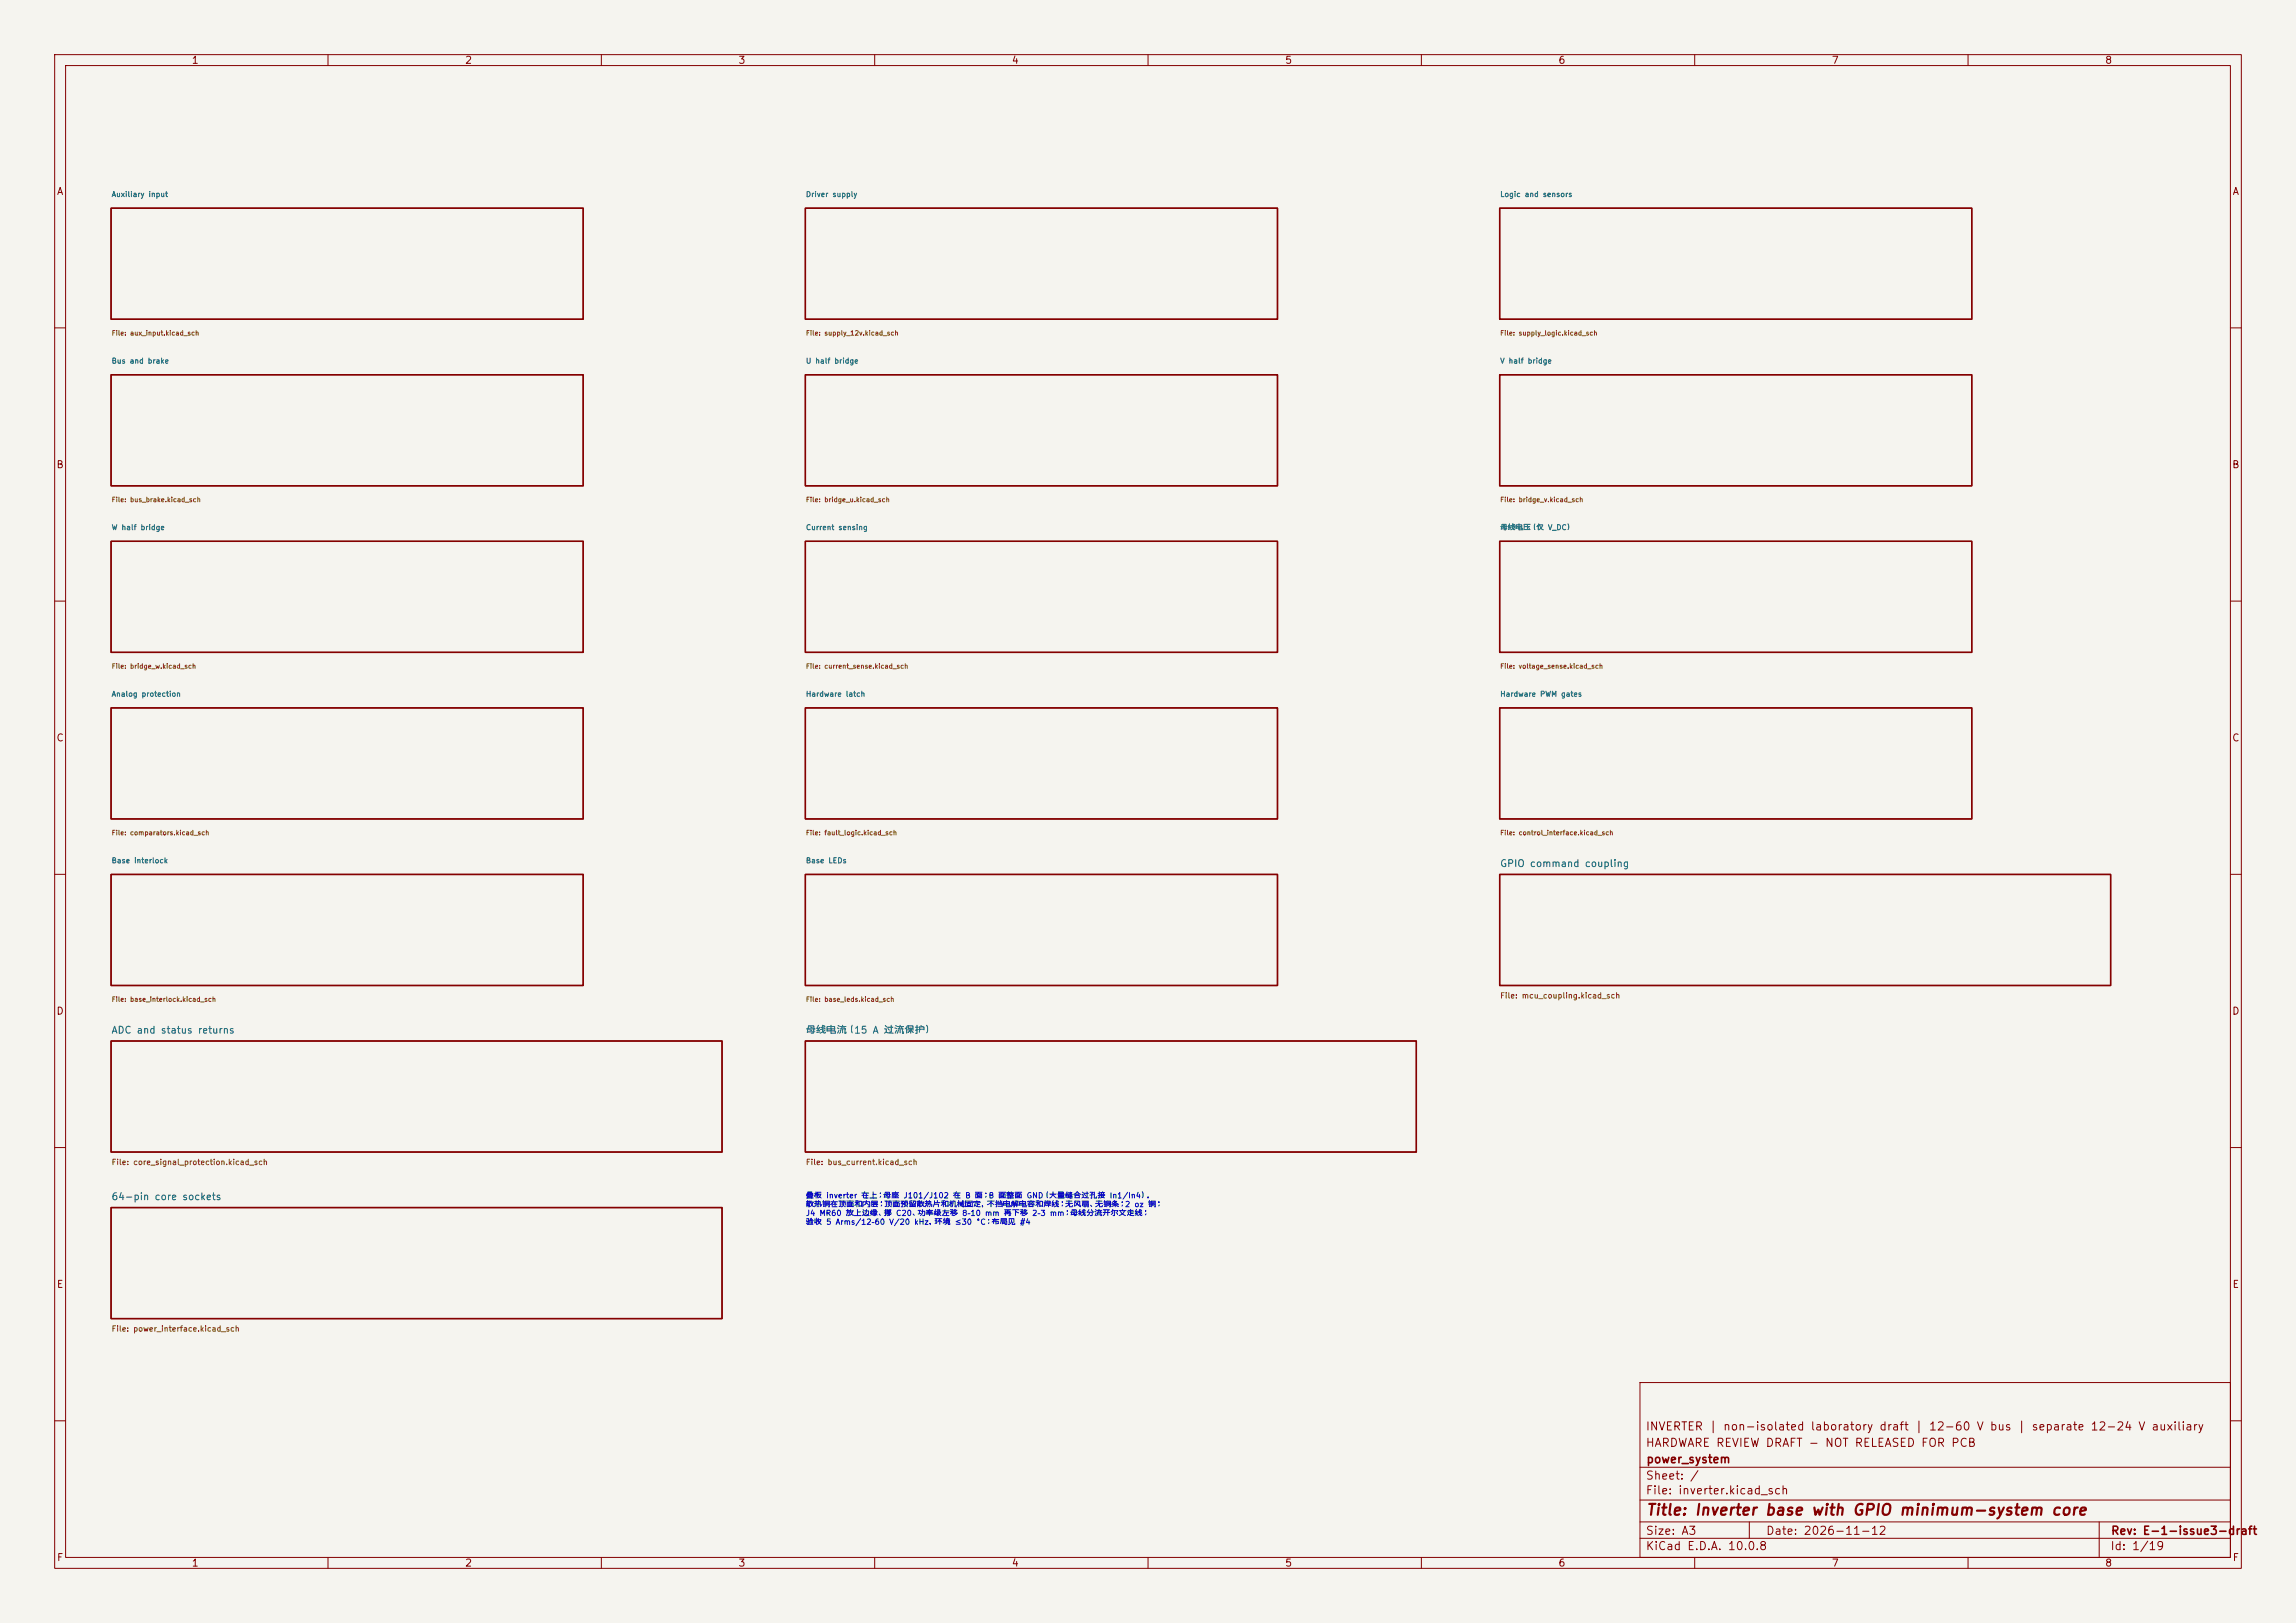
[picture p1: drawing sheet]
<svg xmlns="http://www.w3.org/2000/svg" width="420mm" height="297mm" viewBox="0 0 420 297" stroke-linecap="round" stroke-linejoin="round" font-family="sans-serif">
<defs><g id="words">
<text font-size="2" fill="#840000" x="301" y="277.8">Title: Inverter base with GPIO minimum-system core</text>
<g font-size="1.5" fill="#840000">
<text x="300.9" y="262.1">INVERTER | non-isolated laboratory draft | 12-60 V bus | separate 12-24 V auxiliary</text>
<text x="300.9" y="265.1">HARDWARE REVIEW DRAFT - NOT RELEASED FOR PCB</text>
<text x="301" y="268.1">power_system</text>
<text x="300.9" y="273.8">File: inverter.kicad_sch</text>
<text x="300.9" y="271.1">Sheet: /</text>
<text x="300.9" y="281.2">Size: A3</text>
<text x="322.9" y="281.2">Date: 2026-11-12</text>
<text x="386" y="281.2">Rev: E-1-issue3-draft</text>
<text x="300.9" y="284">KiCad E.D.A. 10.0.8</text>
<text x="385.9" y="284">Id: 1/19</text>
</g>
<g font-size="1.3" fill="#840000">
<text x="35" y="12">1</text>
<text x="85" y="12">2</text>
<text x="135" y="12">3</text>
<text x="185" y="12">4</text>
<text x="235" y="12">5</text>
<text x="285" y="12">6</text>
<text x="335" y="12">7</text>
<text x="385" y="12">8</text>
<text x="10.3" y="36">A</text>
<text x="408.3" y="36">A</text>
<text x="10.2" y="86">B</text>
<text x="408.2" y="86">B</text>
<text x="10.2" y="136">C</text>
<text x="408.2" y="136">C</text>
<text x="10.2" y="186">D</text>
<text x="408.2" y="186">D</text>
<text x="10.3" y="236">E</text>
<text x="408.3" y="236">E</text>
<text x="10.3" y="286">F</text>
<text x="35" y="287">1</text>
<text x="85" y="287">2</text>
<text x="135" y="287">3</text>
<text x="185" y="287">4</text>
<text x="235" y="287">5</text>
<text x="285" y="287">6</text>
<text x="335" y="287">7</text>
<text x="385" y="287">8</text>
<text x="408.3" y="286">F</text>
</g>
<g font-size="1.3" fill="#006464">
<text x="274.3" y="159">GPIO command coupling</text>
<text x="20.3" y="189.5">ADC and status returns</text>
<text x="147.3" y="189.5">母线电流（15 A 过流保护）</text>
<text x="20.3" y="219.9">64-pin core sockets</text>
</g>
<g font-size="1" fill="#006464">
<text x="20.3" y="36.3">Auxiliary input</text>
<text x="147.3" y="36.3">Driver supply</text>
<text x="274.3" y="36.3">Logic and sensors</text>
<text x="20.3" y="66.8">Bus and brake</text>
<text x="147.3" y="66.8">U half bridge</text>
<text x="274.3" y="66.8">V half bridge</text>
<text x="20.3" y="97.2">W half bridge</text>
<text x="147.3" y="97.2">Current sensing</text>
<text x="274.3" y="97.2">母线电压（仅 V_DC）</text>
<text x="20.3" y="127.7">Analog protection</text>
<text x="147.3" y="127.7">Hardware latch</text>
<text x="274.3" y="127.7">Hardware PWM gates</text>
<text x="20.3" y="158.2">Base interlock</text>
<text x="147.3" y="158.2">Base LEDs</text>
</g>
<g font-size="1" fill="#725600">
<text x="274.3" y="183">File: mcu_coupling.kicad_sch</text>
<text x="20.3" y="213.4">File: core_signal_protection.kicad_sch</text>
<text x="147.3" y="213.4">File: bus_current.kicad_sch</text>
<text x="20.3" y="243.9">File: power_interface.kicad_sch</text>
</g>
<g font-size="1" fill="#0000c2">
<text x="147.3" y="219.5">叠板 inverter 在上；母座 J101/J102 在 B 面；B 面整面 GND（大量缝合过孔接 In1/In4），</text>
<text x="147.3" y="221.1">散热铜在顶面和内层；顶面预留散热片和机械固定，不挡电解电容和焊线；无风扇、无铜条；2 oz 铜；</text>
<text x="147.3" y="222.8">J4 MR60 放上边缘、挪 C20、功率级左移 8–10 mm 再下移 2–3 mm；母线分流开尔文走线；</text>
<text x="147.3" y="224.4">验收 5 Arms/12–60 V/20 kHz，环境 ≤30 °C；布局见 #4</text>
</g>
<g font-size=".9" fill="#725600">
<text x="20.3" y="61.6">File: aux_input.kicad_sch</text>
<text x="147.3" y="61.6">File: supply_12v.kicad_sch</text>
<text x="274.3" y="61.6">File: supply_logic.kicad_sch</text>
<text x="20.3" y="92.1">File: bus_brake.kicad_sch</text>
<text x="147.3" y="92.1">File: bridge_u.kicad_sch</text>
<text x="274.3" y="92.1">File: bridge_v.kicad_sch</text>
<text x="20.3" y="122.6">File: bridge_w.kicad_sch</text>
<text x="147.3" y="122.6">File: current_sense.kicad_sch</text>
<text x="274.3" y="122.6">File: voltage_sense.kicad_sch</text>
<text x="20.3" y="153">File: comparators.kicad_sch</text>
<text x="147.3" y="153">File: fault_logic.kicad_sch</text>
<text x="274.3" y="153">File: control_interface.kicad_sch</text>
<text x="20.3" y="183.5">File: base_interlock.kicad_sch</text>
<text x="147.3" y="183.5">File: base_leds.kicad_sch</text>
</g>
</g></defs>
<path d="M0 0h420v297h-420z" fill="#f5f4ef" stroke="#f5f4ef" stroke-width=".18"/>
<g fill="none" stroke="#840000" stroke-width=".18">
<path d="M10 10h400v277h-400zM12 12h396v273h-396zM60 10v2M110 10v2M160 10v2M210 10v2M260 10v2M310 10v2M360 10v2M10 60h2M408 60h2M10 110h2"/>
<path d="M408 110h2M10 160h2M408 160h2M10 210h2M408 210h2M300 253h108v32h-108zM10 260h2M300 278.5h108M300 274.5h108M300 268.5h108M320 278.5v3M384 278.5v6.5"/>
<path d="M408 260h2M60 285v2M110 285v2M160 285v2M210 285v2M260 285v2M300 281.5h108M310 285v2M360 285v2"/>
</g>
<g fill="none" stroke="#840000" stroke-width=".25">
<path d="M20.3 38.1h86.4v20.3h-86.4zM147.3 38.1h86.4v20.3h-86.4zM274.3 38.1h86.4v20.3h-86.4zM20.3 68.6h86.4v20.3h-86.4zM147.3 68.6h86.4v20.3h-86.4zM274.3 68.6h86.4v20.3h-86.4zM20.3 99.1h86.4v20.3h-86.4zM147.3 99.1h86.4v20.3h-86.4zM274.3 99.1h86.4v20.3h-86.4zM20.3 129.5h86.4v20.4h-86.4zM147.3 129.5h86.4v20.4h-86.4zM274.3 129.5h86.4v20.4h-86.4z"/>
<path d="M20.3 160h86.4v20.3h-86.4zM147.3 160h86.4v20.3h-86.4zM274.3 160h111.8v20.3h-111.8zM20.3 190.5h111.8v20.3h-111.8zM147.3 190.5h111.8v20.3h-111.8zM20.3 221h111.8v20.3h-111.8z"/>
</g>
<use href="#words"/>
</svg>
